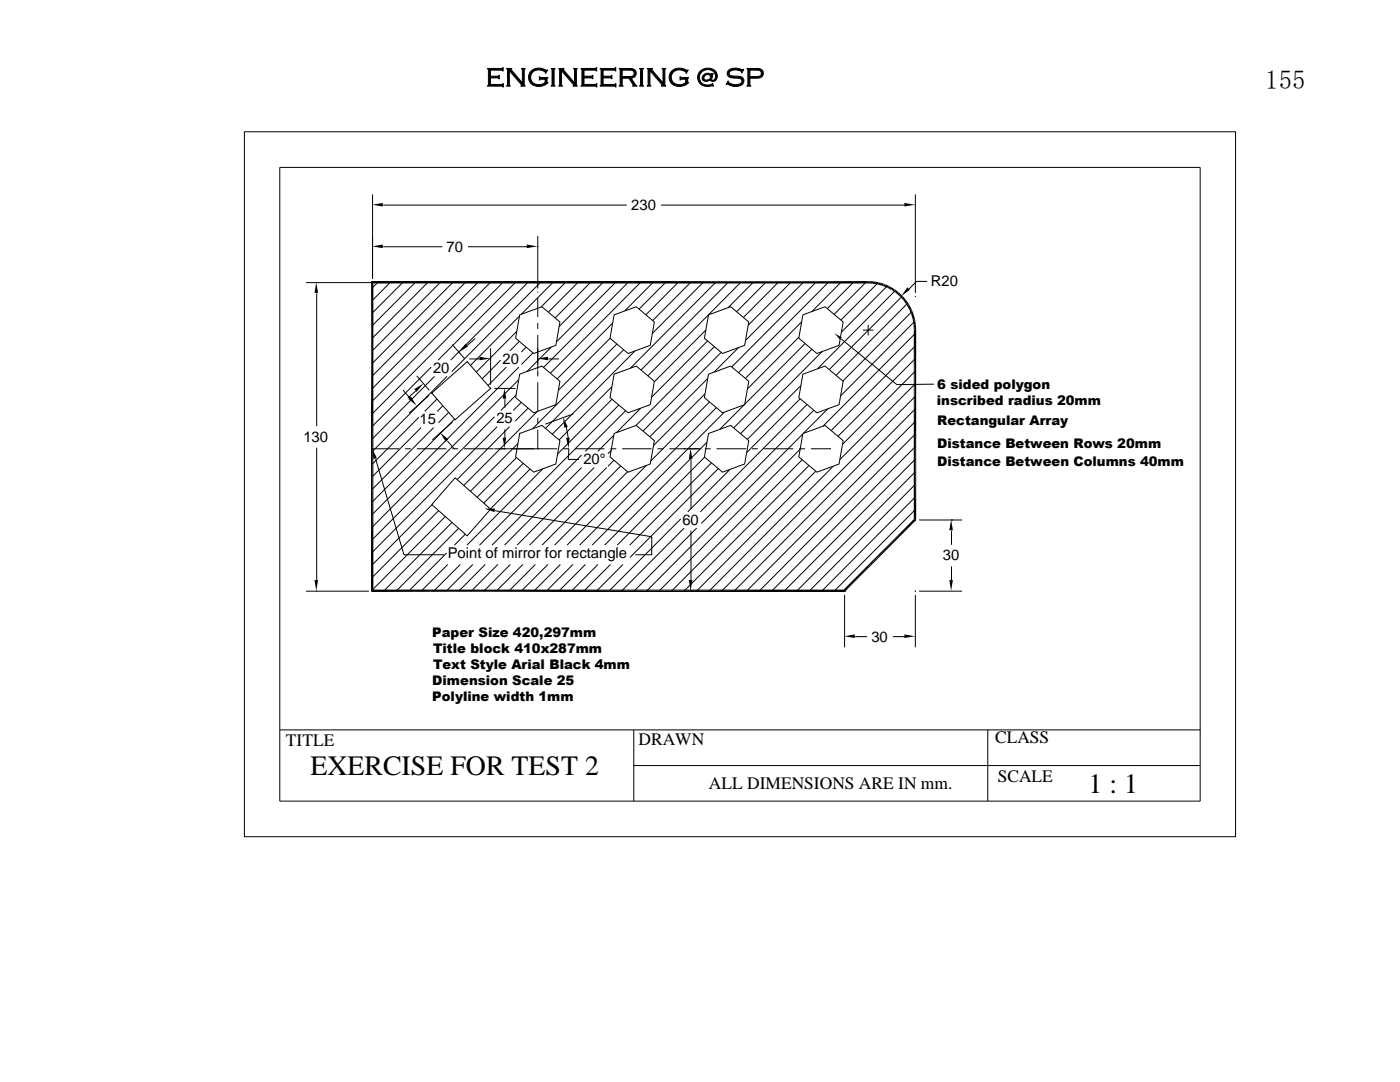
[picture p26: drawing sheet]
<svg xmlns="http://www.w3.org/2000/svg" width="279mm" height="216mm" viewBox="0 0 279 216" stroke-linecap="round" stroke-linejoin="round" font-family="sans-serif">
<defs><g id="words">
<g font-size="5.6">
<text x="61.9" y="154.6">EXERCISE FOR TEST 2</text>
<text x="217.2" y="158.3">1 : 1</text>
</g>
<g font-size="5.3">
<text x="96.9" y="17.2">ENGINEERING @ SP</text>
<text x="252.5" y="17.8">155</text>
</g>
<g font-size="3.5">
<text x="57.1" y="148.9">TITLE</text>
<text x="127.4" y="148.6">DRAWN</text>
<text x="198.6" y="148.3">CLASS</text>
<text x="199.1" y="155.9">SCALE</text>
<text x="141.5" y="157.5">ALL DIMENSIONS ARE IN mm.</text>
</g>
<g font-size="3">
<text x="126" y="41.9">230</text>
<text x="89.1" y="50.2">70</text>
<text x="185.8" y="57.1">R20</text>
<text x="86.4" y="74.5">20</text>
<text x="100.3" y="72.6">20</text>
<text x="60.6" y="88.2">130</text>
<text x="83.7" y="84.7">15</text>
<text x="99.1" y="84.5">25</text>
<text x="116.4" y="92.6">20°</text>
<text x="136.2" y="104.7">60</text>
<text x="89.4" y="111.4">Point of mirror for rectangle</text>
<text x="188.2" y="111.8">30</text>
<text x="173.9" y="128">30</text>
</g>
<g font-size="2.6">
<text x="187.1" y="77.6">6 sided polygon</text>
<text x="187" y="80.8">inscribed radius 20mm</text>
<text x="187" y="84.9">Rectangular Array</text>
<text x="187" y="89.4">Distance Between Rows 20mm</text>
<text x="187" y="92.9">Distance Between Columns 40mm</text>
<text x="86.3" y="127.2">Paper Size 420,297mm</text>
<text x="86.4" y="130.4">Title block 410x287mm</text>
<text x="86.3" y="136.8">Dimension Scale 25</text>
<text x="86.4" y="133.6">Text Style Arial Black 4mm</text>
<text x="86.3" y="140">Polyline width 1mm</text>
</g>
</g></defs>
<g fill="none" stroke="#000" stroke-width=".2">
<path d="M48.8 26.3h197.8v140.7h-197.8zM55.8 33.4h183.7v126.5h-183.7zM74.3 38.8v16.9M182.7 38.8v19.6M61.1 56.4h111.4M63.2 58.5v26.5M75.3 56.4l-1 1M76.5 40.9h48.6M76.5 49.2h11.8M77.8 56.4l-3.5 3.5M80.3 56.4l-6 6M82.8 56.4l-8.5 8.5"/>
<path d="M85.3 56.4l-11 11M87.8 56.4l-13.5 13.6M90.3 56.4l-16 16.1M92.8 56.4l-18.5 18.6M93.4 49.2h11.8M95.3 56.4l-21 21.1M97.8 56.4l-23.5 23.6M100.3 56.4l-26 26.1M102.8 56.4l-15.4 15.5M105.3 56.4l-15.4 15.5M107.3 47.1v10.5M107.3 49.2h.1"/>
<path d="M107.3 58.3h.1M107.3 59.5v3.8M107.8 56.4l-17.6 17.7M110.3 56.4l-6.3 6.3M112.8 56.4l-4.8 4.9M115.3 56.4l-5.9 5.9M117.8 56.4l-7 7M120.3 56.4l-8.7 8.8M122.8 56.4l-11.7 11.8M125.3 56.4l-16.8 16.9M127.8 56.4l-18 18.1M130.3 56.4l-5.6 5.7"/>
<path d="M131.9 40.9h48.7M132.8 56.4l-5.3 5.3M135.3 56.4l-6.4 6.4M137.8 56.4l-7.5 7.6M140.3 56.4l-10.1 10.1M142.8 56.4l-17 17.1M145.3 56.4l-17.4 17.4M147.8 56.4l-18.5 18.6M150.3 56.4l-5 5M152.8 56.4l-5.8 5.8M155.3 56.4l-6.9 6.9M157.8 56.4l-8.5 8.5"/>
<path d="M160.3 56.4l-11.5 11.5M162.8 56.4l-16.8 16.8M165.3 56.4l-17.9 18M167.8 56.4l-5.8 5.8M170.3 56.4l-5.2 5.2M172.8 56.4l-6.3 6.3M173.3 56.4h.1M175.1 56.6l-7.3 7.3M177 57.2l-9.1 9.1M178.6 58.1l-15.5 15.5M179.9 59.2h.1M180 59.2l-14.5 14.5"/>
<path d="M182.7 40.9h.1M182.7 59.2h.1M185 56.1h-2.1l-1.5 1.6M80.4 77.8l1.4 1.6M83 78l-1.6 1.4M83.2 75l2.5 2.9M85.6 78.9l-4 3.5M86.1 73.3l-11.8 11.7M86.2 78.4l7-6.2 4.7 5.3-7.1 6.3zM86.2 78.4h.1M86.7 75.1l-12.4 12.4M87.2 79.6l-2.4 2.5"/>
<path d="M89.2 75.1l-14.9 14.9M90.3 68.7l2.5 2.9M91.7 70.4h.1M93.2 72.2h.1M93.7 71.6h2.1M94.8 67.5l-1.6 1.4M97.9 69.5v7.3M97.9 71.6h.1M97.9 77.5h.1M98.6 77.5h4.3M99.9 71.9l-3.7 3.7M100.8 79.6v1.8"/>
<path d="M101.1 73.2l-3.7 3.7M103 78.8l-3.1 3.1M103.1 66.1l-8 8.1M103.5 75.8l-29.2 29.3M103.6 73.2l-29.3 29.4M103.6 68.1l-1.8 1.9M103.7 63.1l-9.8 9.8M103.7 62.8l4.4-1.6 3.6 3-.8 4.7-4.4 1.6-3.6-3zM103.7 74.7l4.4-1.7 3.6 3.1-.8 4.6-4.4 1.7-3.6-3.1zM105 69.3l-.9 .9M106.4 70.4l-2.3 2.3M107.3 64.4v1.2"/>
<path d="M107.3 66.8v7M107.3 73.9v1.2M107.3 74.5h.1M107.3 76.3v5.9M109.4 71.6h2.2M110 69.2l-4.8 4.9M121.8 67.5l-10.4 10.4M122.1 77.2l-10.5 10.6M122.1 79.7l-10.8 10.9M122.3 64.5l-11.1 11.1M122.6 62.8l4.4-1.6 3.6 3-.8 4.7-4.5 1.6-3.6-3zM122.6 74.7l4.4-1.7 3.6 3.1-.8 4.6-4.5 1.7-3.6-3.1z"/>
<path d="M123.1 68.6l-16.8 17M124.5 69.8l-15.6 15.7M126.7 70l-16.5 16.6M140.7 78.6l-10.3 10.3M140.9 65.9l-10.3 10.3M141.2 68l-11.2 11.3M141.2 75.5l-11.5 11.7M141.4 62.8l4.4-1.6 3.6 3-.8 4.7-4.4 1.6-3.6-3zM141.4 74.7l4.4-1.7 3.6 3.1-.8 4.6-4.4 1.7-3.6-3.1zM142.6 69.2l-15.7 15.7M143.9 70.3l-15.6 15.7M147.4 69.4l-4.9 4.9"/>
<path d="M159.5 67.3l-10.3 10.3M159.7 79.6l-10.7 10.7M159.8 76.9l-10.7 10.8M160 64.2l-11.2 11.3M160.2 62.8l4.5-1.6 3.6 3-.8 4.7-4.5 1.6-3.6-3zM160.2 74.7l4.5-1.7 3.6 3.1-.8 4.6-4.5 1.7-3.6-3.1zM160.7 68.5l-12.1 12.2M162 69.7l-15.6 15.7M164.1 70.1l-16.3 16.4M167.9 67.7l11.1 9h7.4M172.2 65.9h2.1M173.3 64.8v2.1"/>
<path d="M181.1 60.6l-14.2 14.3M181.9 62.2l-13.7 13.8M182.5 64.1l-14.7 14.9M182.7 66.5l-18.4 18.5M182.7 69l-16.8 16.9M182.7 71.5l-15.5 15.6M182.7 74l-14.6 14.7M182.7 76.6l-15.1 15.1M182.7 79.1l-38.7 38.9M63.2 89.3v26.5M74.3 89.5h5.4M75 91.6l5.6 19.1h8"/>
<path d="M80.8 89.5h1.2M83.2 89.5h5.9M83.6 83.3l-9.3 9.3M84 85.3l-9.7 9.8M86.5 85.3l-12.2 12.3M87.9 86.4h.1M88.4 81l-1.1 1.1M89.3 88l1.4 1.6M89.6 82.3l-2.1 2M90.3 89.5h1.1M90.3 84.3l-4 3.5M90.7 83.6l-16.4 16.5"/>
<path d="M90.8 83.8h.1M90.8 95.3l7.1 6.3-4.7 5.3-7-6.2zM92.6 89.5h5.9M98.6 89.5h12.6M98.7 83.2l-24.4 24.4M99.2 85.1l-24.9 25M100.8 85.7v1.7M101.7 85.1l-10.5 10.6M103.1 91.3l-7.9 7.9M103.4 88.5l-9.5 9.5M103.7 86.5l4.4-1.6 3.6 3-.8 4.7-4.4 1.6-3.6-3zM103.7 86.5h.1"/>
<path d="M104 80.3l-1.6 1.6M104.4 92.5l-7.9 7.9M105.4 81.4l-2.6 2.6M105.8 93.6l-7.9 8M107.2 82.1l-14.6 14.8M107.3 83.4v1.2M107.3 85.8v3.7M108.1 84.9h.1M108.3 93.5l-15.1 15.3M112.4 89.5h1.2l-.2 2.2h2.1M113 85.3h.1M113 85.3l.4 2.1"/>
<path d="M114.4 82.6l-5.6 2M114.7 89.5h5.9M116.1 90.8l-17.9 18M116.1 93.3l-15.4 15.5M118.6 93.3l-15.4 15.5M121.1 93.3l-15.4 15.5M121.8 89.5h1.2M122 89.9l-.7 .6M122.5 86.8l-3.2 3.3M122.5 91.8l-1.2 1.3M122.6 86.5l4.4-1.6 3.6 3-.8 4.7-4.5 1.6-3.6-3zM123.5 80.8l-27.8 28"/>
<path d="M123.9 93l-15.7 15.8M124.2 89.5h5.9M124.9 82l-8.1 8.1M125.3 94.1l-14.6 14.7M127.9 81.5l-4.9 4.8M129 92.9l-15.8 15.9M131.2 89.5h1.2M133.6 89.5h6.4M136.5 89.5h.1M137.9 91.7v9.9M140.6 91.2l-17.4 17.6M140.7 89.5h1.1"/>
<path d="M141.1 88.2l-20.4 20.6M141.4 86.5l4.4-1.6 3.6 3-.8 4.7-4.4 1.6-3.6-3zM141.6 80.2l-11.7 11.8M142 92.4l-16.3 16.4M143 81.3l-27.3 27.5M143 89.5h5.9M143.3 93.5l-17.6 17.7M144.6 82.2l-26.4 26.6M145.7 93.7l-8.4 8.4M148.5 80.8l-4.9 4.9M150.1 89.5h1.1M152.4 89.5h5.9"/>
<path d="M159.5 89.5h1.2M159.7 89.6l-28.2 28.4M160.1 91.7l-26.1 26.3M160.2 86.6l-31.2 31.4M160.2 86.5l4.5-1.6 3.6 3-.8 4.7-4.5 1.6-3.6-3zM161.1 80.7l-21.3 21.4M161.4 92.9l-24.9 25.1M161.8 89.5h3.9M162.4 81.9l-22.4 22.6M162.8 94l-23.8 24M165.2 81.6l-4.9 4.9M166.3 93l-24.8 25"/>
<path d="M182.7 81.6l-36.2 36.4M182.7 84.1l-33.7 33.9M182.7 86.6l-31.2 31.4M182.7 89.1l-28.7 28.9M182.7 91.6l-26.2 26.4M182.7 94.1l-23.7 23.9M182.7 96.6l-21.2 21.4M182.7 99.2l-18.7 18.8M61.1 118h12.5M74.3 118h.1M86.2 100.7l-11.9 11.9M87.5 101.9l-13.2 13.3"/>
<path d="M88.9 103.1l-14.6 14.6M89.1 110.3l-7.5 7.7M89.4 112.6l-5.3 5.4M90.2 104.2l-13.6 13.8M91.5 105.4l-12.4 12.6M91.9 112.6l-5.3 5.4M92.9 106.6l-2.2 2.2M94.4 112.6l-5.4 5.4M96.9 112.6l-5.3 5.4M98.8 101.9l31.3 5.2v3.6h-3.3M99.4 112.6l-5.4 5.4M101.9 112.6l-5.4 5.4"/>
<path d="M104.4 112.6l-5.4 5.4M106.8 112.6l-5.3 5.4M109.3 112.6l-5.3 5.4M111.8 112.6l-5.3 5.4M114.3 112.6l-5.3 5.4M116.8 112.6l-5.3 5.4M119.3 112.6l-5.3 5.4M121.8 112.6l-5.3 5.4M124.3 112.6l-5.3 5.4M135.9 103.5l-14.4 14.5M136.5 105.4l-12.5 12.6M136.5 118h.1"/>
<path d="M137.3 118h2.7M137.9 105.9v9.9M139 105.4l-12.5 12.6M168.6 118h.1M168.6 118.7v10.5M182.7 101.7l-16.2 16.3M182.7 103.8h.1M182.7 118h.1M182.7 118.7v10.5M183.4 103.8h8.6M183.4 118h8.6M189.9 103.8h.1"/>
<path d="M189.9 105.9v2.8M189.9 113v2.8M170.7 127h2.3M178.2 127h2.4M182.7 127h.1M55.8 145.6h183.7M126.5 145.6v14.3M126.5 152.8h113M197.1 145.6v14.3"/>
</g>
<g fill="#000">
<path d="M63.1 56.3l.4 2.1h-.7zM74 56.1l.5 61.5-.5 .5zM74 56.1l.5 .5v61zM74.3 40.8l2.1-.3v.7zM74.3 49.2l2.1-.4v.7zM105.1 48.8l2.1 .4-2.1 .3zM74 56.1h99.2l-98.7 .5zM74.5 56.6l98.7-.5v.5zM173.2 56.1l1 .5h-1zM173.2 56.1h1.1l-.1 .5zM174.3 56.1l.9 .7-1-.2zM174.3 56.1l1 .2-.1 .5z"/>
<path d="M175.3 56.3l.9 .8-1-.3zM175.3 56.3l1.1 .3-.2 .5zM176.4 56.6l.8 .9-1-.4zM176.4 56.6l1 .4-.2 .5zM177.4 57l.7 1-.9-.5zM177.4 57l.9 .6-.2 .4zM178.3 57.6l.6 1-.8-.6zM178.3 57.6l.9 .6-.3 .4zM179.2 58.2l.5 1.1-.8-.7zM179.2 58.2l.8 .7-.3 .4zM180.5 40.5l2.1 .3-2.1 .4zM180 58.9l.7 .8-.3 .3z"/>
<path d="M181.1 57.3l.5 .5-1.8 1.3zM81.5 79.6l.5-.5 1.1 1.8zM82.7 77.7l1.8-1.2-1.4 1.7zM92.9 68.6l.5 .5-1.8 1.2zM95.7 71.2l2.1 .3-2.1 .4zM100.7 77.4l.3 2.2h-.7zM107.2 71.5l2.2-.3v.7zM166.5 66.5l1.5 .9-.3 .4zM180 58.9l.4 1.1-.7-.7zM180.4 60l.3-.3 .3 1.2zM180.7 59.7l.7 .9-.4 .3zM181 60.9l.4-.3 .1 1.2z"/>
<path d="M181.5 61.8l.4-.2v1.1zM181.4 60.6l.5 1-.4 .2zM181.9 62.7l.4-.1-.2 1.1zM181.9 61.6l.4 1-.4 .1zM182.1 63.7l.5-.1-.3 1.2zM182.3 64.8l.5-.1-.4 1.1zM182.3 62.6l.3 1-.5 .1zM182.6 63.6l.2 1.1-.5 .1zM182.8 64.7v1.1h-.4zM74.3 89.5l.9 1.9-.7 .2zM87.8 86.3l1.7 1.4-.6 .4zM100.3 87.3h.7l-.3 2.2z"/>
<path d="M112.4 83.2l.9 2-.7 .2zM113 87.4l.7-.1-.2 2.2zM137.8 89.5l.4 2.1h-.7zM62.8 115.7h.7l-.4 2.2zM74 118.1l94.4-.5 .2 .5zM74.5 117.6h93.9l-94.4 .5zM96.6 101.5h2.2l-.1 .7zM137.5 115.7h.7l-.4 2.2zM182.4 103.6l-13.8 14.5-.2-.5zM182.4 103.6l.4 .2-14.2 14.3zM182.4 65.8l.4 38-.4-.2zM182.4 65.8h.4v38z"/>
<path d="M189.8 103.7l.4 2.1h-.7zM189.5 115.7h.7l-.4 2.2zM168.5 127l2.1-.4v.7zM180.5 126.6l2.1 .4-2.1 .3z"/>
</g>
<use href="#words"/>
</svg>
